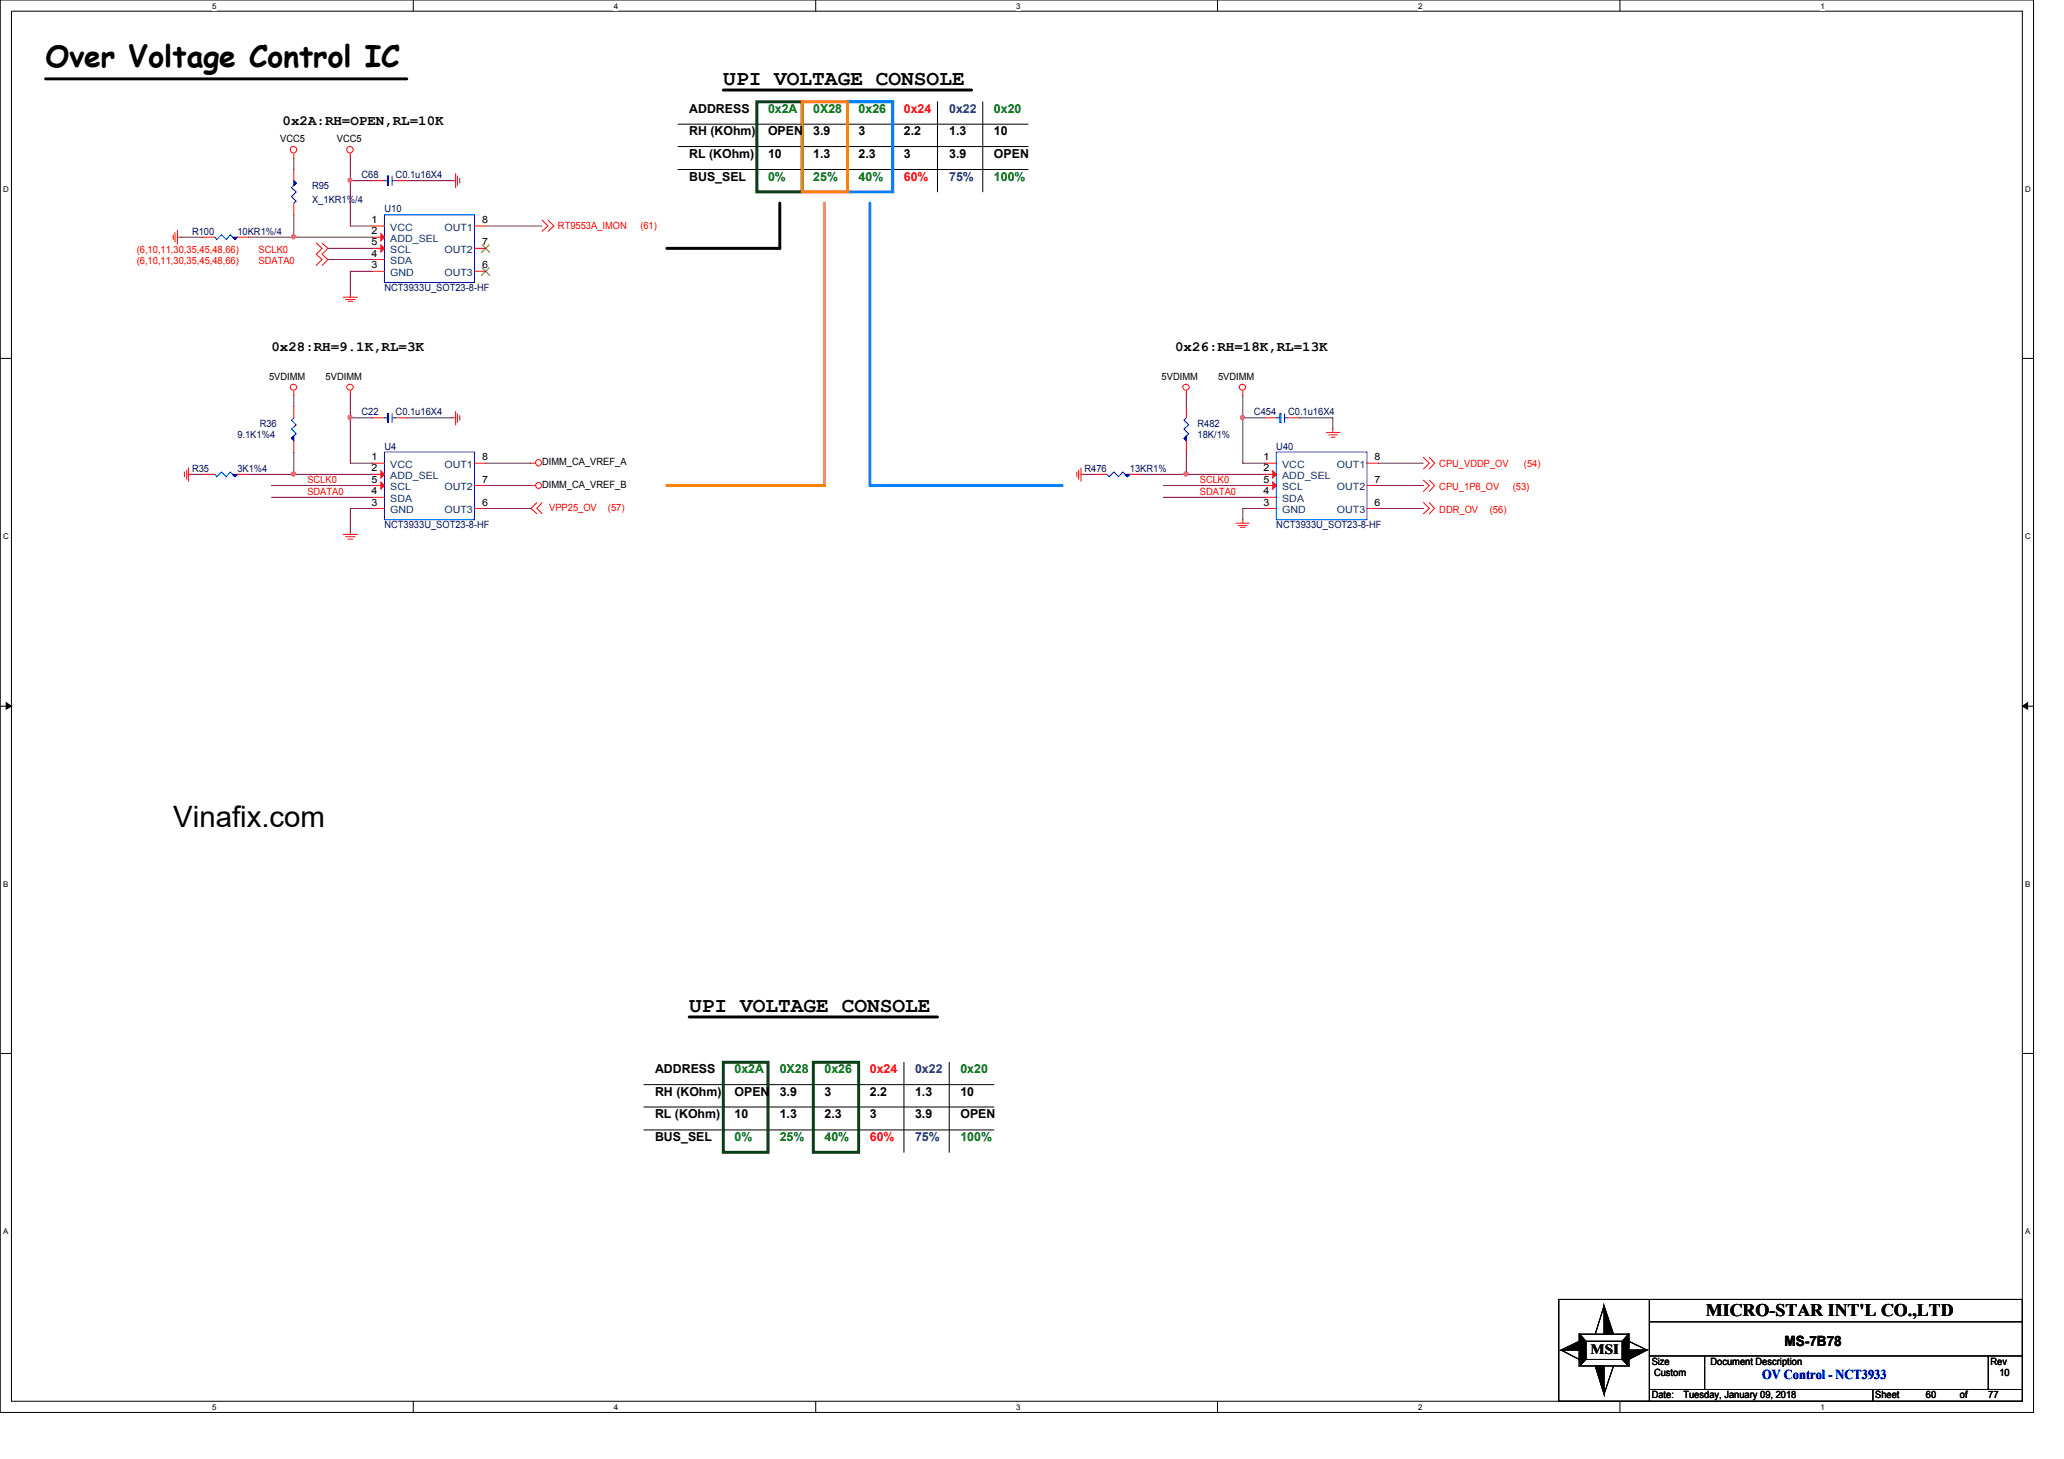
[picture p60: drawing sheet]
<svg xmlns="http://www.w3.org/2000/svg" width="297mm" height="210mm" viewBox="0 0 297 210" stroke-linecap="round" stroke-linejoin="round" font-family="sans-serif">
<defs><g id="words">
<text font-size="4.3" x="6.6" y="9.7">Over Voltage Control IC</text>
<text font-size="4.2" x="24.9" y="119">Vinafix.com</text>
<g font-size="3">
<text x="104.1" y="12.3">UPI VOLTAGE CONSOLE</text>
<text x="99.2" y="145.5">UPI VOLTAGE CONSOLE</text>
</g>
<text font-size="2.5" x="245.5" y="189.3">MICRO-STAR INT'L CO.,LTD</text>
<g font-size="2">
<text x="40.7" y="17.9">0x2A:RH=OPEN,RL=10K</text>
<text x="39.1" y="50.5">0x28:RH=9.1K,RL=3K</text>
<text x="169.1" y="50.5">0x26:RH=18K,RL=13K</text>
<text x="228.9" y="194.7">MSI</text>
<text x="256.8" y="193.7">MS-7B78</text>
</g>
<text font-size="1.9" fill="#00f" x="253.6" y="198.4">OV Control - NCT3933</text>
<g font-size="1.8">
<text x="99.2" y="16.3">ADDRESS</text>
<text x="99.2" y="19.5">RH (KOhm)</text>
<text x="99.2" y="22.7">RL (KOhm)</text>
<text x="110.5" y="19.5">OPEN</text>
<text x="110.5" y="22.7">10</text>
<text x="117" y="22.7">1.3</text>
<text x="117" y="19.5">3.9</text>
<text x="123.6" y="22.7">2.3</text>
<text x="123.6" y="19.5">3</text>
<text x="130.1" y="19.5">2.2</text>
<text x="130.1" y="22.7">3</text>
<text x="136.6" y="19.5">1.3</text>
<text x="136.6" y="22.7">3.9</text>
<text x="143" y="19.5">10</text>
<text x="143" y="22.7">OPEN</text>
<text x="99.2" y="26">BUS_SEL</text>
<text x="94.3" y="154.4">ADDRESS</text>
<text x="94.3" y="157.6">RH (KOhm)</text>
<text x="94.3" y="160.9">RL (KOhm)</text>
<text x="105.7" y="157.6">OPEN</text>
<text x="105.7" y="160.9">10</text>
<text x="112.2" y="160.9">1.3</text>
<text x="112.2" y="157.6">3.9</text>
<text x="118.7" y="160.9">2.3</text>
<text x="118.7" y="157.6">3</text>
<text x="125.2" y="157.6">2.2</text>
<text x="125.2" y="160.9">3</text>
<text x="131.7" y="157.6">1.3</text>
<text x="131.7" y="160.9">3.9</text>
<text x="138.2" y="157.6">10</text>
<text x="138.2" y="160.9">OPEN</text>
<text x="94.3" y="164.2">BUS_SEL</text>
</g>
<g font-size="1.8" fill="#008000">
<text x="110.5" y="16.3">0x2A</text>
<text x="117" y="16.3">0X28</text>
<text x="123.6" y="16.3">0x26</text>
<text x="143" y="16.3">0x20</text>
<text x="110.5" y="26">0%</text>
<text x="117" y="26">25%</text>
<text x="123.6" y="26">40%</text>
<text x="143" y="26">100%</text>
<text x="105.7" y="154.4">0x2A</text>
<text x="112.2" y="154.4">0X28</text>
<text x="118.7" y="154.4">0x26</text>
<text x="138.2" y="154.4">0x20</text>
<text x="105.7" y="164.2">0%</text>
<text x="112.2" y="164.2">25%</text>
<text x="118.7" y="164.2">40%</text>
<text x="138.2" y="164.2">100%</text>
</g>
<g font-size="1.8" fill="#f00">
<text x="130.1" y="16.3">0x24</text>
<text x="130.1" y="26">60%</text>
<text x="125.2" y="154.4">0x24</text>
<text x="125.2" y="164.2">60%</text>
</g>
<g font-size="1.8" fill="#004080">
<text x="136.6" y="16.3">0x22</text>
<text x="136.6" y="26">75%</text>
<text x="131.7" y="154.4">0x22</text>
<text x="131.7" y="164.2">75%</text>
</g>
<g font-size="1.4">
<text x="40.3" y="20.4">VCC5</text>
<text x="48.5" y="20.4">VCC5</text>
<text x="53.5" y="32.1">1</text>
<text x="53.5" y="33.7">2</text>
<text x="53.5" y="35.3">5</text>
<text x="69.4" y="35.3">7</text>
<text x="69.4" y="32.1">8</text>
<text x="53.5" y="38.6">3</text>
<text x="53.5" y="36.9">4</text>
<text x="69.4" y="38.6">6</text>
<text x="38.7" y="54.6">5VDIMM</text>
<text x="46.9" y="54.6">5VDIMM</text>
<text x="167.2" y="54.6">5VDIMM</text>
<text x="175.3" y="54.6">5VDIMM</text>
<text x="53.5" y="66.2">1</text>
<text x="53.5" y="67.8">2</text>
<text x="53.5" y="71.1">4</text>
<text x="53.5" y="69.4">5</text>
<text x="69.4" y="69.4">7</text>
<text x="69.4" y="66.2">8</text>
<text x="78" y="66.9">DIMM_CA_VREF_A</text>
<text x="78" y="70.2">DIMM_CA_VREF_B</text>
<text x="181.8" y="66.2">1</text>
<text x="181.8" y="67.8">2</text>
<text x="181.8" y="71.1">4</text>
<text x="181.8" y="69.4">5</text>
<text x="197.8" y="69.4">7</text>
<text x="197.8" y="66.2">8</text>
<text x="53.5" y="72.7">3</text>
<text x="69.4" y="72.7">6</text>
<text x="181.8" y="72.7">3</text>
<text x="197.8" y="72.7">6</text>
<text x="237.7" y="196.3">Size</text>
<text x="238" y="198">Custom</text>
<text x="246.2" y="196.3">Document Description</text>
<text x="286.5" y="196.3">Rev</text>
<text x="287.7" y="198">10</text>
<text x="237.7" y="201.2">Date:</text>
<text x="242.3" y="201.2">Tuesday, January 09, 2018</text>
<text x="269.9" y="201.2">Sheet</text>
<text x="277.2" y="201.2">60</text>
<text x="282.1" y="201.2">of</text>
<text x="286.1" y="201.2">77</text>
</g>
<g font-size="1.4" fill="#000080">
<text x="44.9" y="27.3">R95</text>
<text x="44.9" y="29.2">X_1KR1%/4</text>
<text x="52" y="25.7">C68</text>
<text x="56.9" y="25.7">C0.1u16X4</text>
<text x="27.6" y="33.8">R100</text>
<text x="34.2" y="33.8">10KR1%/4</text>
<text x="55.3" y="30.5">U10</text>
<text x="55.3" y="41.9">NCT3933U_SOT23-8-HF</text>
<text x="52" y="59.8">C22</text>
<text x="56.9" y="59.8">C0.1u16X4</text>
<text x="180.5" y="59.8">C454</text>
<text x="185.4" y="59.8">C0.1u16X4</text>
<text x="34.2" y="63">9.1K1%4</text>
<text x="37.4" y="61.4">R36</text>
<text x="55.3" y="64.7">U4</text>
<text x="172.3" y="61.4">R482</text>
<text x="172.3" y="63">18K/1%</text>
<text x="183.7" y="64.7">U40</text>
<text x="27.6" y="67.9">R35</text>
<text x="34.2" y="67.9">3K1%4</text>
<text x="156.1" y="67.9">R476</text>
<text x="162.6" y="67.9">13KR1%</text>
<text x="55.3" y="76">NCT3933U_SOT23-8-HF</text>
<text x="183.7" y="76">NCT3933U_SOT23-8-HF</text>
</g>
<g font-size="1.4" fill="#004080">
<text x="56.2" y="33.2">VCC</text>
<text x="56.2" y="34.8">ADD_SEL</text>
<text x="64" y="33.2">OUT1</text>
<text x="56.2" y="39.7">GND</text>
<text x="56.2" y="38">SDA</text>
<text x="56.2" y="36.4">SCL</text>
<text x="64" y="39.7">OUT3</text>
<text x="64" y="36.4">OUT2</text>
<text x="56.2" y="67.3">VCC</text>
<text x="56.2" y="68.9">ADD_SEL</text>
<text x="56.2" y="70.5">SCL</text>
<text x="64" y="70.5">OUT2</text>
<text x="64" y="67.3">OUT1</text>
<text x="184.5" y="67.3">VCC</text>
<text x="184.5" y="68.9">ADD_SEL</text>
<text x="184.5" y="70.5">SCL</text>
<text x="192.4" y="70.5">OUT2</text>
<text x="192.4" y="67.3">OUT1</text>
<text x="56.2" y="73.8">GND</text>
<text x="56.2" y="72.2">SDA</text>
<text x="64" y="73.8">OUT3</text>
<text x="184.5" y="73.8">GND</text>
<text x="184.5" y="72.2">SDA</text>
<text x="192.4" y="73.8">OUT3</text>
</g>
<g font-size="1.4" fill="#f00">
<text x="80.3" y="32.9">RT9553A_IMON</text>
<text x="92.2" y="32.9">(61)</text>
<text x="19.7" y="38">(6,10,11,30,35,45,48,66)</text>
<text x="19.7" y="36.4">(6,10,11,30,35,45,48,66)</text>
<text x="37.2" y="38">SDATA0</text>
<text x="37.2" y="36.4">SCLK0</text>
<text x="44.2" y="69.5">SCLK0</text>
<text x="44.2" y="71.2">SDATA0</text>
<text x="172.7" y="71.2">SDATA0</text>
<text x="172.7" y="69.5">SCLK0</text>
<text x="207.1" y="70.5">CPU_1P8_OV</text>
<text x="207.1" y="67.2">CPU_VDDP_OV</text>
<text x="217.7" y="70.5">(53)</text>
<text x="219.3" y="67.2">(54)</text>
<text x="79" y="73.6">VPP25_OV</text>
<text x="87.5" y="73.6">(57)</text>
<text x="207.1" y="73.7">DDR_OV</text>
<text x="214.4" y="73.7">(56)</text>
</g>
<g font-size="1.1">
<text x="30.5" y="1.3">5</text>
<text x="88.3" y="1.3">4</text>
<text x="146.3" y="1.3">3</text>
<text x="204.1" y="1.3">2</text>
<text x="262" y="1.3">1</text>
<text x=".5" y="27.6">D</text>
<text x="291.5" y="27.6">D</text>
<text x=".5" y="77.6">C</text>
<text x="291.5" y="77.6">C</text>
<text x=".5" y="127.6">B</text>
<text x="291.5" y="127.6">B</text>
<text x=".5" y="177.5">A</text>
<text x="291.5" y="177.5">A</text>
<text x="30.5" y="202.9">5</text>
<text x="88.3" y="202.9">4</text>
<text x="146.3" y="202.9">3</text>
<text x="204.1" y="202.9">2</text>
<text x="262" y="202.9">1</text>
</g>
</g></defs>
<path d="M0 0h292.7v203.2h-292.7zM1.6 1.6h289.4v200h-289.4z" fill="none" stroke="#000" stroke-width=".14"/>
<g fill="#fff">
<path d="M30.5 .3h.6v1.2h-.6z"/>
<path d="M30.5 201.8h.6v1.3h-.6z"/>
</g>
<path d="M59.5 0v1.6M59.5 201.6v1.6" fill="none" stroke="#000" stroke-width=".14"/>
<g fill="#fff">
<path d="M88.3 .3h.6v1.2h-.6z"/>
<path d="M88.3 201.8h.6v1.3h-.6z"/>
</g>
<path d="M117.4 0v1.6M117.4 201.6v1.6" fill="none" stroke="#000" stroke-width=".14"/>
<g fill="#fff">
<path d="M146.3 .3h.6v1.2h-.6z"/>
<path d="M146.3 201.8h.6v1.3h-.6z"/>
</g>
<path d="M175.2 0v1.6M175.2 201.6v1.6" fill="none" stroke="#000" stroke-width=".14"/>
<g fill="#fff">
<path d="M204.1 .3h.6v1.2h-.6z"/>
<path d="M204.1 201.8h.6v1.3h-.6z"/>
</g>
<path d="M233.1 0v1.6M233.1 201.6v1.6" fill="none" stroke="#000" stroke-width=".14"/>
<g fill="#fff">
<path d="M262 .3h.6v1.2h-.6z"/>
<path d="M262 201.8h.6v1.3h-.6z"/>
<path d="M.5 26.6h.7v1.3h-.7z"/>
<path d="M291.5 26.6h.7v1.3h-.7z"/>
<path d="M.5 76.5h.7v1.3h-.7z"/>
<path d="M291.5 76.5h.7v1.3h-.7z"/>
</g>
<path d="M0 51.6h1.6M291 51.6h1.7" fill="none" stroke="#000" stroke-width=".14"/>
<g fill="#fff">
<path d="M.5 126.6h.6v1.2h-.6z"/>
<path d="M291.5 126.6h.6v1.2h-.6z"/>
</g>
<path d="M0 101.6h1.6M.9 101.1l.7 .5-.7 .4zM291 101.6h1.7M291 101.6l.8-.5v.9z" fill="none" stroke="#000" stroke-width=".14"/>
<path d="M.9 101.1l.7 .5-.7 .4zM291 101.6l.8-.5v.9z" fill="#000"/>
<g fill="#fff">
<path d="M.5 176.5h.6v1.3h-.6z"/>
<path d="M291.5 176.5h.6v1.3h-.6z"/>
</g>
<g fill="none" stroke="#000" stroke-width=".14">
<path d="M97.6 17.9h50.4M108.9 14.6v13M115.4 14.6v13M122 14.6v13M128.5 14.6v13M134.9 14.6v13M141.4 14.6v13M97.6 21.1h50.4M97.6 24.4h50.4M0 151.6h1.6M92.7 156h50.3M92.7 159.3h50.3"/>
<path d="M104.1 152.8v13M110.5 152.8v13M117.1 152.8v13M123.6 152.8v13M130.1 152.8v13M136.6 152.8v13M291 151.6h1.7M92.7 162.6h50.3M224.3 186.9h66.7v14.7h-66.7zM224.7 194.2l2.6 1.4M224.7 194.2l2.6-1.2v1.2zM227.3 191.9l.9 1.1v2.6l-.9 .9z"/>
<path d="M227.3 191.9h7.1v4.6h-7.1zM227.3 191.9l.9 1.1M228.2 193h5.3v2.6h-5.3zM228.2 195.6l-.9 .9M229.6 196.5h1.2v4.1zM230.8 187.9l1.4 4h-1.4zM230.8 187.9l-1.2 4M232.2 196.5l-1.4 4.1M233.5 195.6l.9 .9M234.4 194.2h2.6l-2.6 1.4zM234.4 193l2.6 1.2M234.4 191.9v4.6l-.9-.9v-2.6z"/>
<path d="M234.4 191.9l-.9 1.1M237.4 199.9h53.6M237.4 195.1h53.6M237.4 190.2h53.6M237.4 186.9v14.7M245.3 195.1v4.8M269.5 199.9v1.7M286.1 195.1v4.8"/>
</g>
<path d="M6.6 11.3h51.9M104.1 13h35.7M112.2 29.2v6.5h-16.2M99.2 146.3h35.7" fill="none" stroke="#000" stroke-width=".42"/>
<path d="M108.9 14.6h6.5v13h-6.5zM104.1 152.8h6.4v13h-6.4zM117.1 152.8h6.5v13h-6.5z" fill="none" stroke="#004000" stroke-width=".42"/>
<path d="M122 14.6h6.5v13h-6.5zM125.2 29.2v40.7h27.7" fill="none" stroke="#0080ff" stroke-width=".42"/>
<path d="M118.7 29.2v40.7" fill="none" stroke="#ff8040" stroke-width=".42"/>
<path d="M115.4 14.6h6.6v13h-6.6zM96 69.9h22.7" fill="none" stroke="#ff8000" stroke-width=".42"/>
<g fill="none" stroke="#f00" stroke-width=".14">
<path d="M24.9 33.8v.7M25.2 33.4v1.4M25.5 33.1v2M25.5 34.1h.5M42.3 22.1v.7M45.5 35l.9 .7-.9 .9 .9 .7-.9 .9M46.4 35l.8 .7-.8 .9 .8 .7-.8 .9M50.4 22.1v.7M65.1 26h.5M65.6 25v2M65.8 25.3v1.4M66.2 25.7v.6"/>
<path d="M78 31.7l.9 .8-.9 .8M78.9 31.7l.8 .8-.8 .8M42.3 56.2v.7M49.4 42.8h2M49.7 43.1h1.4M50.1 43.4h.7M50.4 56.2v.7M50.4 42.2v.6M65.6 59.2v1.9M65.8 59.5v1.3M66.2 59.8v.7M170.7 56.2v.7"/>
<path d="M178.9 56.2v.7M26.5 67.9v.7M26.9 67.7v1.2M27.1 68.2h.5M27.1 67.3v2M49.4 76.9h2M49.7 77.2h1.4M50.1 77.6h.7M50.4 76.4v.5M53.6 60.1h1.7M56.9 60.1h1.6M65.1 60.1h.5"/>
<path d="M76.4 66.6h.7M76.4 69.9h.7M77.3 72.3l-.9 .9 .9 .7M78 72.3l-.7 .9 .7 .7M155 67.9v.7M155.2 67.7v1.2M155.6 67.3v2M155.6 68.2h.5M177.8 75.3h2M178.2 75.6h1.3M178.5 75.9h.7M178.9 74.8v.5"/>
<path d="M182.1 66.6h1.6M190.9 62.2h1.9M191.2 62.6h1.3M191.6 62.9h.6M191.8 61.7v.5M204.9 69.1l.8 .8-.8 .8M204.9 65.8l.8 .8-.8 .9M204.9 72.3l.8 .9-.8 .7M205.7 69.1l.8 .8-.8 .8M205.7 65.8l.8 .8-.8 .9M205.7 72.3l.8 .9-.8 .7"/>
<circle cx="42.2" cy="21.5" r=".48"/>
<circle cx="50.4" cy="21.5" r=".48"/>
<circle cx="42.3" cy="55.7" r=".45"/>
<circle cx="50.4" cy="55.7" r=".45"/>
<circle cx="170.7" cy="55.7" r=".45"/>
<circle cx="178.8" cy="55.7" r=".45"/>
<circle cx="77.5" cy="66.6" r=".45"/>
<circle cx="77.5" cy="69.8" r=".42"/>
</g>
<g fill="#000">
<path d="M224.7 194.2l2.6-1.2v1.2zM230.8 187.9l1.4 4h-1.4zM234.4 194.2h2.6l-2.6 1.4zM229.6 196.5h1.2v4.1z"/>
<path d="M227.3 191.9l.9 1.1v2.6l-.9 .9z" fill-rule="evenodd"/>
<path d="M227.3 191.9l.9 1.1v2.6l-.9 .9z" fill-rule="evenodd"/>
<path d="M227.3 191.9l.9 1.1v2.6l-.9 .9z" fill-rule="evenodd"/>
<path d="M234.4 191.9v4.6l-.9-.9v-2.6z" fill-rule="evenodd"/>
<path d="M234.4 191.9v4.6l-.9-.9v-2.6z" fill-rule="evenodd"/>
<path d="M234.4 191.9v4.6l-.9-.9v-2.6z" fill-rule="evenodd"/>
</g>
<path d="M55.8 59.5h.1v1.3h-.1zM56.4 59.5v1.3M55.3 60.1h.5M56.4 60.1h.5M183.7 65h13v9.8h-13z" fill="none" stroke="#00f" stroke-width=".14"/>
<path d="M183.2 67.7l.5 .5-.5 .6z" fill="#f00"/>
<path d="M182.1 68.2h1.6M182.1 73.2h1.6M182.1 71.5h1.6M183.2 67.7l.5 .5-.5 .6z" fill="none" stroke="#f00" stroke-width=".14"/>
<path d="M183.2 69.3l.5 .6-.5 .5z" fill="#f00"/>
<path d="M182.1 69.9h1.6M183.2 69.3l.5 .6-.5 .5zM196.7 73.2h1.6M196.7 69.9h1.6M196.7 66.6h1.6" fill="none" stroke="#f00" stroke-width=".14"/>
<path d="M42.3 26l.3 .3-.7 .7 .7 .6-.7 .7 .7 .7-.3 .2" fill="none" stroke="#00f" stroke-width=".14"/>
<path d="M42.3 26l.3 .3-.3 .4 .3-.4-.3 .4z" fill-rule="evenodd" fill="#00f"/>
<path d="M42.3 26l.3 .3-.3 .4 .3-.4-.3 .4zM184.2 59.5h.2v1.3h-.2zM184.9 59.5v1.3M42.3 60.1l-.4 .4 .7 .6-.7 .6 .7 .7-.7 .7 .4 .3M183.7 60.1h.5M184.9 60.1h.5" fill="none" stroke="#00f" stroke-width=".14"/>
<path d="M42.3 24.4v1.6M42.3 29.2v1.7M182.1 60.1h1.6M185.4 60.1h1.6" fill="none" stroke="#f00" stroke-width=".14"/>
<path d="M41.9 63.1l.4-.4v.7l-.4-.3 .4-.4z" fill-rule="evenodd" fill="#00f"/>
<path d="M30.9 68.2l.3 .4 .7-.7 .7 .7 .5-.7 .7 .7 .4-.4M41.9 63.1l.4-.4v.7l-.4-.3 .4-.4z" fill="none" stroke="#00f" stroke-width=".14"/>
<path d="M42.3 58.5v1.6M42.3 63.4v1.6" fill="none" stroke="#f00" stroke-width=".14"/>
<path d="M33.5 68.2h.7l-.4 .4z" fill-rule="evenodd" fill="#00f"/>
<path d="M33.5 68.2h.7l-.4 .4zM55.3 65h13v9.8h-13z" fill="none" stroke="#00f" stroke-width=".14"/>
<path d="M29.2 68.2h1.7M34.2 68.2h1.6M53.6 66.6h1.7" fill="none" stroke="#f00" stroke-width=".14"/>
<path d="M54.8 67.7l.5 .5-.5 .6z" fill="#f00"/>
<path d="M53.6 68.2h1.7M53.6 73.2h1.7M53.6 71.5h1.7M54.8 67.7l.5 .5-.5 .6z" fill="none" stroke="#f00" stroke-width=".14"/>
<path d="M54.8 69.3l.5 .6-.5 .5z" fill="#f00"/>
<path d="M53.6 32.5h1.7M53.6 69.9h1.7M54.8 69.3l.5 .6-.5 .5zM68.3 73.2h1.6M68.3 69.9h1.6M68.3 66.6h1.6" fill="none" stroke="#f00" stroke-width=".14"/>
<path d="M55.3 30.9h13v9.7h-13z" fill="none" stroke="#00f" stroke-width=".14"/>
<path d="M54.8 33.6l.5 .5-.5 .5z" fill="#f00"/>
<path d="M53.6 34.1h1.7M53.6 39h1.7M53.6 37.3h1.7M54.8 33.6l.5 .5-.5 .5z" fill="none" stroke="#f00" stroke-width=".14"/>
<path d="M54.8 35.2l.5 .5-.5 .5z" fill="#f00"/>
<path d="M53.6 35.7h1.7M53.6 26h1.7M54.8 35.2l.5 .5-.5 .5zM56.9 26h1.6M68.3 39h1.6M68.3 35.7h1.6M68.3 32.5h1.6" fill="none" stroke="#f00" stroke-width=".14"/>
<path d="M69.4 38.5l1.1 1.1M69.4 35.2l1.1 1.1M70.4 38.5l-1.1 1.1M70.4 35.2l-1.1 1.1" fill="none" stroke="#804000" stroke-width=".14"/>
<path d="M55.3 26h.5M55.8 25.3h.1v1.4h-.1zM56.4 25.3v1.4M56.4 26h.5M170.7 60.1l-.3 .4 .7 .6-.7 .6 .7 .7-.7 .7 .3 .3" fill="none" stroke="#00f" stroke-width=".14"/>
<path d="M170.4 63.1l.3-.4v.7l-.3-.3 .3-.4z" fill-rule="evenodd" fill="#00f"/>
<path d="M159.3 68.2l.3 .4 .7-.7 .7 .7 .6-.7 .7 .7 .3-.4M170.4 63.1l.3-.4v.7l-.3-.3 .3-.4z" fill="none" stroke="#00f" stroke-width=".14"/>
<path d="M170.7 58.5v1.6M170.7 63.4v1.6" fill="none" stroke="#f00" stroke-width=".14"/>
<path d="M161.9 68.2h.7l-.3 .4z" fill-rule="evenodd" fill="#00f"/>
<path d="M30.9 34.1l.3 .4 .7-.7 .7 .7 .5-.7 .7 .7 .4-.4M161.9 68.2h.7l-.3 .4z" fill="none" stroke="#00f" stroke-width=".14"/>
<path d="M157.7 68.2h1.6M162.6 68.2h1.6" fill="none" stroke="#f00" stroke-width=".14"/>
<path d="M33.5 34.1h.7l-.4 .4z" fill-rule="evenodd" fill="#00f"/>
<path d="M33.5 34.1h.7l-.4 .4z" fill="none" stroke="#00f" stroke-width=".14"/>
<path d="M29.2 34.1h1.7M34.2 34.1h1.6" fill="none" stroke="#f00" stroke-width=".14"/>
<path d="M47.2 37.3h6.4M47.2 35.7h6.4M50.4 56.9v3.2h3.2M42.3 68.2h11.3M50.4 60.1v6.5M53.6 73.2h-3.2v3.2M69.9 73.2h6.5M69.9 69.9h6.5" fill="none" stroke="#800040" stroke-width=".14"/>
<circle cx="50.4" cy="60.1" r=".31" fill="#f0f"/>
<circle cx="50.4" cy="60.1" r=".31" fill="none" stroke="#f0f" stroke-width=".14"/>
<path d="M42.3 56.9v1.6M27.6 68.2h1.6M42.3 65v3.2h-6.5M50.4 66.6h3.2M58.5 60.1h6.6M69.9 66.6h6.5" fill="none" stroke="#800040" stroke-width=".14"/>
<circle cx="42.2" cy="68.2" r=".31" fill="#f0f"/>
<circle cx="42.2" cy="68.2" r=".31" fill="none" stroke="#f0f" stroke-width=".14"/>
<path d="M164.2 68.2h6.5M167.4 71.5h14.7M167.4 69.9h14.7M198.3 69.9h6.6M198.3 66.6h6.6" fill="none" stroke="#800040" stroke-width=".14"/>
<circle cx="170.7" cy="68.2" r=".31" fill="#f0f"/>
<circle cx="170.7" cy="68.2" r=".31" fill="none" stroke="#f0f" stroke-width=".14"/>
<path d="M170.7 65v3.2M178.9 60.1v6.5M187 60.1h4.8" fill="none" stroke="#800040" stroke-width=".14"/>
<circle cx="178.8" cy="60.1" r=".31" fill="#f0f"/>
<circle cx="178.8" cy="60.1" r=".31" fill="none" stroke="#f0f" stroke-width=".14"/>
<path d="M26 34.1h3.2M42.3 30.9v3.2h-6.5M42.3 22.8v1.6M170.7 56.9v1.6M178.9 56.9v3.2h3.2M156.1 68.2h1.6M170.7 68.2h11.4M178.9 66.6h3.2M182.1 73.2h-3.2v1.6M191.8 60.1v1.6" fill="none" stroke="#800040" stroke-width=".14"/>
<circle cx="42.2" cy="34.1" r=".31" fill="#f0f"/>
<circle cx="42.2" cy="34.1" r=".31" fill="none" stroke="#f0f" stroke-width=".14"/>
<path d="M42.3 34.1h11.3M50.4 22.8v3.2h3.2M50.4 26v6.5M53.6 39h-3.2v3.2M69.9 32.5h8.1" fill="none" stroke="#800040" stroke-width=".14"/>
<circle cx="50.4" cy="25.9" r=".31" fill="#f0f"/>
<circle cx="50.4" cy="25.9" r=".31" fill="none" stroke="#f0f" stroke-width=".14"/>
<path d="M50.4 32.5h3.2M58.5 26h6.6M39.1 69.9h14.5M39.1 71.5h14.5M198.3 73.2h6.6" fill="none" stroke="#800040" stroke-width=".14"/>
<circle cx="50.4" cy="60.1" r=".31" fill="#f0f"/>
<circle cx="50.4" cy="60.1" r=".31" fill="none" stroke="#f0f" stroke-width=".14"/>
<circle cx="42.2" cy="68.2" r=".31" fill="#f0f"/>
<circle cx="42.2" cy="68.2" r=".31" fill="none" stroke="#f0f" stroke-width=".14"/>
<circle cx="170.7" cy="68.2" r=".31" fill="#f0f"/>
<circle cx="170.7" cy="68.2" r=".31" fill="none" stroke="#f0f" stroke-width=".14"/>
<circle cx="178.8" cy="60.1" r=".31" fill="#f0f"/>
<circle cx="178.8" cy="60.1" r=".31" fill="none" stroke="#f0f" stroke-width=".14"/>
<circle cx="42.2" cy="34.1" r=".31" fill="#f0f"/>
<circle cx="42.2" cy="34.1" r=".31" fill="none" stroke="#f0f" stroke-width=".14"/>
<circle cx="50.4" cy="25.9" r=".31" fill="#f0f"/>
<circle cx="50.4" cy="25.9" r=".31" fill="none" stroke="#f0f" stroke-width=".14"/>
<use href="#words"/>
</svg>
